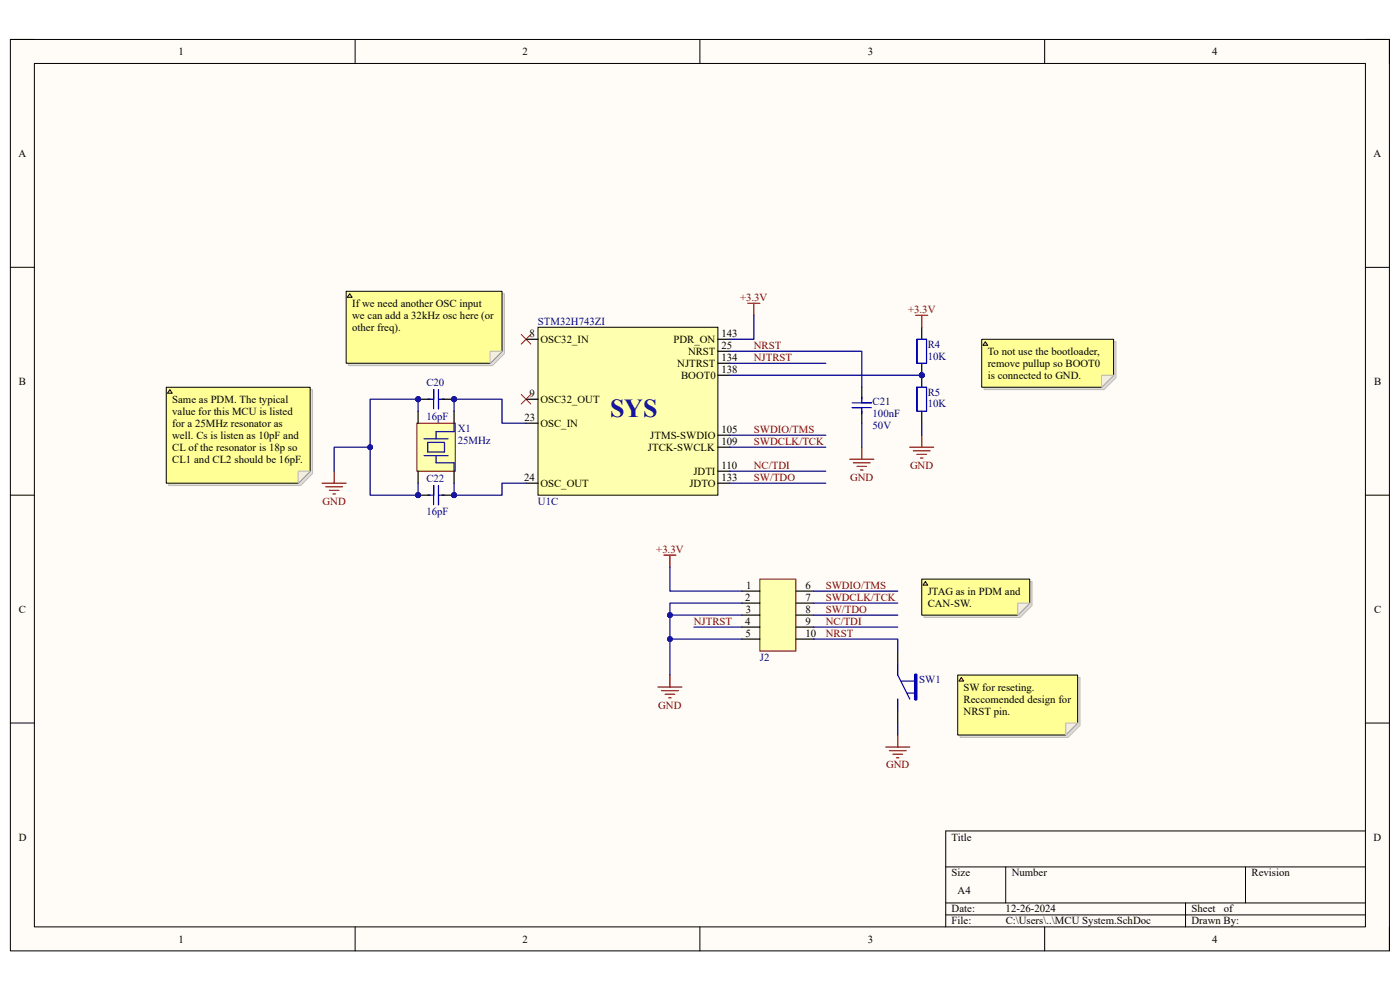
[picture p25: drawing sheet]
<svg xmlns="http://www.w3.org/2000/svg" width="297mm" height="210mm" viewBox="0 0 297 210" stroke-linecap="round" stroke-linejoin="round" font-family="sans-serif">
<defs><g id="words">
<text font-size="5.5" fill="#000080" x="129.4" y="88.6">SYS</text>
<g font-size="2.3">
<text x="37.9" y="11.7">1</text>
<text x="110.9" y="11.7">2</text>
<text x="184.1" y="11.7">3</text>
<text x="257.1" y="11.7">4</text>
<text x="3.9" y="33.3">A</text>
<text x="291.4" y="33.3">A</text>
<text x="74.7" y="65.1">If we need another OSC input</text>
<text x="74.7" y="67.6">we can add a 32kHz osc here (or</text>
<text x="74.7" y="70.2">other freq).</text>
<text x="112.4" y="71.5">8</text>
<text x="153.1" y="71.5">143</text>
<text x="114.6" y="72.7">OSC32_IN</text>
<text x="142.9" y="72.7">PDR_ON</text>
<text x="143.7" y="77.8">NJTRST</text>
<text x="146" y="75.3">NRST</text>
<text x="153.1" y="74">25</text>
<text x="153.1" y="76.5">134</text>
<text x="209.5" y="75.3">To not use the bootloader,</text>
<text x="209.5" y="77.8">remove pullup so BOOT0</text>
<text x="4" y="81.6">B</text>
<text x="144.5" y="80.3">BOOT0</text>
<text x="153.1" y="79.1">138</text>
<text x="209.5" y="80.3">is connected to GND.</text>
<text x="291.5" y="81.6">B</text>
<text x="36.5" y="85.4">Same as PDM. The typical</text>
<text x="36.5" y="88">value for this MCU is listed</text>
<text x="111.3" y="89.3">23</text>
<text x="112.3" y="84.2">9</text>
<text x="114.6" y="85.4">OSC32_OUT</text>
<text x="36.5" y="90.6">for a 25MHz resonator as</text>
<text x="36.5" y="93.1">well. Cs is listen as 10pF and</text>
<text x="36.5" y="95.6">CL of the resonator is 18p so</text>
<text x="114.6" y="90.6">OSC_IN</text>
<text x="137.5" y="95.6">JTCK-SWCLK</text>
<text x="138" y="93.1">JTMS-SWDIO</text>
<text x="153.1" y="91.8">105</text>
<text x="153.1" y="94.4">109</text>
<text x="36.5" y="98.2">CL1 and CL2 should be 16pF.</text>
<text x="111.2" y="102">24</text>
<text x="147.1" y="100.7">JDTI</text>
<text x="153.1" y="99.4">110</text>
<text x="153.1" y="102">133</text>
<text x="114.6" y="103.3">OSC_OUT</text>
<text x="146.3" y="103.3">JDTO</text>
<text x="158.3" y="124.9">1</text>
<text x="170.9" y="124.9">6</text>
<text x="4" y="130">C</text>
<text x="158.1" y="127.4">2</text>
<text x="158.2" y="130">3</text>
<text x="170.9" y="127.4">7</text>
<text x="170.9" y="130">8</text>
<text x="196.8" y="126.2">JTAG as in PDM and</text>
<text x="196.8" y="128.7">CAN-SW.</text>
<text x="291.5" y="130">C</text>
<text x="158.1" y="132.5">4</text>
<text x="158.2" y="135">5</text>
<text x="170.9" y="132.5">9</text>
<text x="170.9" y="135">10</text>
<text x="204.4" y="146.5">SW for reseting.</text>
<text x="204.4" y="149.1">Reccomended design for</text>
<text x="204.4" y="151.6">NRST pin.</text>
<text x="4" y="178.3">D</text>
<text x="201.9" y="178.3">Title</text>
<text x="291.4" y="178.3">D</text>
<text x="201.9" y="185.9">Size</text>
<text x="214.6" y="185.9">Number</text>
<text x="265.5" y="185.9">Revision</text>
<text x="203.2" y="189.7">A4</text>
<text x="201.9" y="193.5">Date:</text>
<text x="201.9" y="196.1">File:</text>
<text x="213.3" y="193.5">12-26-2024</text>
<text x="213.4" y="196.1">C:\Users\..\MCU System.SchDoc</text>
<text x="252.8" y="193.5">Sheet</text>
<text x="252.8" y="196.1">Drawn By:</text>
<text x="259.6" y="193.5">of</text>
<text x="37.9" y="199.9">1</text>
<text x="110.9" y="199.9">2</text>
<text x="184.1" y="199.9">3</text>
<text x="257.1" y="199.9">4</text>
</g>
<g font-size="2.3" fill="#800000">
<text x="157" y="63.8">+3.3V</text>
<text x="192.7" y="66.4">+3.3V</text>
<text x="159.9" y="74">NRST</text>
<text x="159.9" y="76.5">NJTRST</text>
<text x="159.9" y="91.8">SWDIO/TMS</text>
<text x="159.9" y="94.4">SWDCLK/TCK</text>
<text x="159.9" y="99.4">NC/TDI</text>
<text x="159.9" y="102">SW/TDO</text>
<text x="180.4" y="102">GND</text>
<text x="193.1" y="99.4">GND</text>
<text x="68.5" y="107.1">GND</text>
<text x="139.2" y="117.3">+3.3V</text>
<text x="175.2" y="124.9">SWDIO/TMS</text>
<text x="175.2" y="127.4">SWDCLK/TCK</text>
<text x="175.2" y="130">SW/TDO</text>
<text x="147.2" y="132.5">NJTRST</text>
<text x="175.2" y="132.5">NC/TDI</text>
<text x="175.2" y="135">NRST</text>
<text x="139.7" y="150.3">GND</text>
<text x="188" y="163">GND</text>
</g>
<g font-size="2.3" fill="#000080">
<text x="114.1" y="68.9">STM32H743ZI</text>
<text x="196.8" y="73.7">R4</text>
<text x="196.8" y="76.3">10K</text>
<text x="90.5" y="81.9">C20</text>
<text x="196.8" y="83.9">R5</text>
<text x="90.5" y="89">16pF</text>
<text x="185.1" y="85.9">C21</text>
<text x="185.1" y="88.5">100nF</text>
<text x="196.8" y="86.4">10K</text>
<text x="97.1" y="91.6">X1</text>
<text x="97.1" y="94.1">25MHz</text>
<text x="185.1" y="91.1">50V</text>
<text x="90.5" y="102.2">C22</text>
<text x="114.1" y="107.1">U1C</text>
<text x="90.5" y="109.3">16pF</text>
<text x="161.2" y="140.1">J2</text>
<text x="195" y="145">SW1</text>
</g>
</g></defs>
<path d="M2.2 8.4h292.6v193.3h-292.6z" fill-rule="evenodd" fill="#fffcf8"/>
<path d="M2.2 8.4h292.6v193.3h-292.6z" fill="none" stroke="#000" stroke-width=".21"/>
<path d="M7.3 13.5h282.4v183.1h-282.4z" fill-rule="evenodd" fill="#fffcf8"/>
<g fill="none" stroke="#000" stroke-width=".21">
<path d="M2.2 8.4h5.1M7.3 13.5h282.4v183.1h-282.4zM75.3 8.4v5.1M148.5 8.4v5.1M221.6 8.4v5.1M289.7 8.4h5.1v5.1M2.2 56.7h5.1M289.7 56.7h5.1M2.2 105h5.1M289.7 105.1h5.1M2.2 153.4h5.1M289.7 153.4h5.1"/>
<path d="M289.7 176.3h-89.1v20.3M75.3 196.6v5.1M148.5 196.6v5.1M200.6 183.9h89.1M200.6 191.5h89.1M200.6 194.1h89.1M213.4 183.9v7.6M221.6 196.6v5.1M251.5 191.5v5.1M264.2 183.9v7.6M294.8 196.6v5.1"/>
</g>
<path d="M158.7 64.3h2.5M159.9 64.3v2.6" fill="none" stroke="#800000" stroke-width=".25"/>
<circle cx="195.5" cy="79.6" r=".51" fill="#000080"/>
<circle cx="195.5" cy="79.6" r=".51" fill="none" stroke="#000080" stroke-width=".21"/>
<path d="M194.5 82.1h2.1v5.1h-2.1z" fill="none" stroke="#00f" stroke-width=".25"/>
<path d="M195.5 79.6v2.5M195.5 87.2v2.6" fill="none" stroke="#000" stroke-width=".25"/>
<circle cx="195.5" cy="79.6" r=".51" fill="#000080"/>
<circle cx="195.5" cy="79.6" r=".51" fill="none" stroke="#000080" stroke-width=".21"/>
<circle cx="195.5" cy="79.6" r=".51" fill="#000080"/>
<circle cx="195.5" cy="79.6" r=".51" fill="none" stroke="#000080" stroke-width=".21"/>
<path d="M194.5 72h2.1v5.1h-2.1z" fill="none" stroke="#00f" stroke-width=".25"/>
<path d="M195.5 77.1v2.5" fill="none" stroke="#000" stroke-width=".25"/>
<circle cx="195.5" cy="79.6" r=".51" fill="#000080"/>
<circle cx="195.5" cy="79.6" r=".51" fill="none" stroke="#000080" stroke-width=".21"/>
<path d="M195.5 69.4v2.6" fill="none" stroke="#000" stroke-width=".25"/>
<path d="M194.3 66.9h2.5M195.5 66.9v2.5M193 94.9h5.1M193.8 95.6h3.5M194.5 96.4h2.1M195.3 97.2h.5M195.5 92.3v2.6" fill="none" stroke="#800000" stroke-width=".25"/>
<path d="M88.4 89.8h8.2v10.2h-8.2z" fill-rule="evenodd" fill="#ffffb0"/>
<path d="M88.4 89.8h8.2v10.2h-8.2z" fill="none" stroke="#800000" stroke-width=".21"/>
<path d="M88.7 87.2v2.6M88.7 100v2.5M96.3 87.2v2.6M96.3 100v2.5" fill="none" stroke="#000" stroke-width=".25"/>
<path d="M90 93.1h5.1M90 96.7h5.1M90.7 93.9h3.6v2h-3.6zM92.5 96.7v1.5h3.8v1.8M96.3 89.8v1.8h-3.8v1.5" fill="none" stroke="#000080" stroke-width=".25"/>
<path d="M70.9 100v2.5M68.3 102.5h5.1M69.1 103.3h3.6M69.9 104h2M70.6 104.8h.5" fill="none" stroke="#800000" stroke-width=".25"/>
<circle cx="96.3" cy="84.7" r=".51" fill="#000080"/>
<circle cx="96.3" cy="84.7" r=".51" fill="none" stroke="#000080" stroke-width=".21"/>
<circle cx="88.7" cy="84.7" r=".51" fill="#000080"/>
<circle cx="88.7" cy="84.7" r=".51" fill="none" stroke="#000080" stroke-width=".21"/>
<path d="M90.7 84.7h1.3M92 82.7v4M93 84.7h1.3M93 82.7v4" fill="none" stroke="#00f" stroke-width=".25"/>
<path d="M93.8 84.7h2.5" fill="none" stroke="#000" stroke-width=".25"/>
<circle cx="96.3" cy="84.7" r=".51" fill="#000080"/>
<circle cx="96.3" cy="84.7" r=".51" fill="none" stroke="#000080" stroke-width=".21"/>
<path d="M88.7 84.7h2.5" fill="none" stroke="#000" stroke-width=".25"/>
<circle cx="88.7" cy="84.7" r=".51" fill="#000080"/>
<circle cx="88.7" cy="84.7" r=".51" fill="none" stroke="#000080" stroke-width=".21"/>
<circle cx="96.3" cy="105" r=".51" fill="#000080"/>
<circle cx="96.3" cy="105" r=".51" fill="none" stroke="#000080" stroke-width=".21"/>
<circle cx="88.7" cy="105" r=".51" fill="#000080"/>
<circle cx="88.7" cy="105" r=".51" fill="none" stroke="#000080" stroke-width=".21"/>
<path d="M90.7 105h1.3M92 103v4.1M93 105h1.3M93 103v4.1" fill="none" stroke="#00f" stroke-width=".25"/>
<path d="M93.8 105h2.5" fill="none" stroke="#000" stroke-width=".25"/>
<circle cx="96.3" cy="105" r=".51" fill="#000080"/>
<circle cx="96.3" cy="105" r=".51" fill="none" stroke="#000080" stroke-width=".21"/>
<path d="M88.7 105h2.5" fill="none" stroke="#000" stroke-width=".25"/>
<circle cx="88.7" cy="105" r=".51" fill="#000080"/>
<circle cx="88.7" cy="105" r=".51" fill="none" stroke="#000080" stroke-width=".21"/>
<path d="M110.6 71l2 2M112.6 71l-2 2M110.6 83.7l2 2M112.6 83.7l-2 2" fill="none" stroke="#f00" stroke-width=".21"/>
<path d="M161.2 122.9h7.6v15.2h-7.6z" fill-rule="evenodd" fill="#ffffb0"/>
<path d="M161.2 122.9h7.6v15.2h-7.6z" fill="none" stroke="#800000" stroke-width=".21"/>
<path d="M182.8 82.1v2.6M182.8 87.2v2.6M157.4 125.4h3.8M157.4 127.9h3.8M157.4 130.5h3.8M157.4 133h3.8M157.4 135.6h3.8M168.8 125.4h3.9M168.8 127.9h3.9M168.8 130.5h3.9M168.8 133h3.9M168.8 135.6h3.9" fill="none" stroke="#000" stroke-width=".25"/>
<path d="M180.3 97.4h5.1M181 98.2h3.6M181.8 98.9h2M182.6 99.7h.5M182.8 94.9v2.5M140.9 117.8h2.5M142.1 117.8v2.5M139.6 145.7h5.1M140.3 146.5h3.6M141.1 147.3h2M141.9 148h.5M142.1 143.2v2.5" fill="none" stroke="#800000" stroke-width=".25"/>
<path d="M180.8 86.5h4.1M180.8 85.5h4.1M182.8 84.2v1.3M182.8 86.5v1.2" fill="none" stroke="#00f" stroke-width=".25"/>
<path d="M114.1 69.4h38.2v35.6h-38.2z" fill-rule="evenodd" fill="#ffffb0"/>
<path d="M114.1 69.4h38.2v35.6h-38.2z" fill="none" stroke="#000" stroke-width=".21"/>
<g fill="none" stroke="#000" stroke-width=".25">
<path d="M111.6 72h2.5M152.3 72h2.5M152.3 74.5h2.5M152.3 77.1h2.5M152.3 79.6h2.5M111.6 84.7h2.5M111.6 89.8h2.5M152.3 92.3h2.5M152.3 94.9h2.5M152.3 100h2.5M111.6 102.5h2.5M152.3 102.5h2.5"/>
<path d="M190.5 138.1v2.6M190.5 150.8v2.6"/>
</g>
<path d="M190.5 140.7v2.5l2.5 5.1M190.5 148.3v2.5M191.2 144.5h3.1M192.5 147h1.8" fill="none" stroke="#00f" stroke-width=".25"/>
<path d="M194.3 143.2v5.1" fill="none" stroke="#00f" stroke-width=".76"/>
<path d="M187.9 158.5h5.1M188.7 159.2h3.5M189.4 160h2.1M190.5 155.9v2.6M190.2 160.8h.5" fill="none" stroke="#800000" stroke-width=".25"/>
<path d="M154.8 79.6h40.7M159.9 66.9v5.1h-5.1" fill="none" stroke="#000080" stroke-width=".25"/>
<circle cx="195.5" cy="79.6" r=".51" fill="#000080"/>
<circle cx="195.5" cy="79.6" r=".51" fill="none" stroke="#000080" stroke-width=".21"/>
<path d="M96.3 84.7v2.5M195.5 89.8v2.5" fill="none" stroke="#000080" stroke-width=".25"/>
<circle cx="96.3" cy="84.7" r=".51" fill="#000080"/>
<circle cx="96.3" cy="84.7" r=".51" fill="none" stroke="#000080" stroke-width=".21"/>
<path d="M88.7 84.7v2.5" fill="none" stroke="#000080" stroke-width=".25"/>
<circle cx="88.7" cy="84.7" r=".51" fill="#000080"/>
<circle cx="88.7" cy="84.7" r=".51" fill="none" stroke="#000080" stroke-width=".21"/>
<path d="M88.7 102.5v2.5" fill="none" stroke="#000080" stroke-width=".25"/>
<circle cx="88.7" cy="105" r=".51" fill="#000080"/>
<circle cx="88.7" cy="105" r=".51" fill="none" stroke="#000080" stroke-width=".21"/>
<path d="M96.3 102.5v2.5" fill="none" stroke="#000080" stroke-width=".25"/>
<circle cx="96.3" cy="105" r=".51" fill="#000080"/>
<circle cx="96.3" cy="105" r=".51" fill="none" stroke="#000080" stroke-width=".21"/>
<path d="M96.3 84.7h10.2v5.1h5.1" fill="none" stroke="#000080" stroke-width=".25"/>
<circle cx="96.3" cy="84.7" r=".51" fill="#000080"/>
<circle cx="96.3" cy="84.7" r=".51" fill="none" stroke="#000080" stroke-width=".21"/>
<path d="M111.6 102.5h-5.1v2.5h-10.2" fill="none" stroke="#000080" stroke-width=".25"/>
<circle cx="96.3" cy="105" r=".51" fill="#000080"/>
<circle cx="96.3" cy="105" r=".51" fill="none" stroke="#000080" stroke-width=".21"/>
<path d="M88.7 84.7h-10.2v10.2h-7.6v5.1" fill="none" stroke="#000080" stroke-width=".25"/>
<circle cx="88.7" cy="84.7" r=".51" fill="#000080"/>
<circle cx="88.7" cy="84.7" r=".51" fill="none" stroke="#000080" stroke-width=".21"/>
<circle cx="78.5" cy="94.9" r=".51" fill="#000080"/>
<circle cx="78.5" cy="94.9" r=".51" fill="none" stroke="#000080" stroke-width=".21"/>
<path d="M78.5 94.9v10.1h10.2" fill="none" stroke="#000080" stroke-width=".25"/>
<circle cx="88.7" cy="105" r=".51" fill="#000080"/>
<circle cx="88.7" cy="105" r=".51" fill="none" stroke="#000080" stroke-width=".21"/>
<circle cx="78.5" cy="94.9" r=".51" fill="#000080"/>
<circle cx="78.5" cy="94.9" r=".51" fill="none" stroke="#000080" stroke-width=".21"/>
<path d="M142.1 130.5h15.3" fill="none" stroke="#000080" stroke-width=".25"/>
<circle cx="142.1" cy="130.5" r=".51" fill="#000080"/>
<circle cx="142.1" cy="130.5" r=".51" fill="none" stroke="#000080" stroke-width=".21"/>
<path d="M154.8 77.1h20.4M154.8 92.3h20.4M154.8 94.9h20.4M154.8 100h20.4M154.8 102.5h20.4M142.1 120.3v5.1h15.3M142.1 135.6v7.6" fill="none" stroke="#000080" stroke-width=".25"/>
<circle cx="142.1" cy="135.6" r=".51" fill="#000080"/>
<circle cx="142.1" cy="135.6" r=".51" fill="none" stroke="#000080" stroke-width=".21"/>
<path d="M157.4 127.9h-15.3v7.7h15.3" fill="none" stroke="#000080" stroke-width=".25"/>
<circle cx="142.1" cy="130.5" r=".51" fill="#000080"/>
<circle cx="142.1" cy="130.5" r=".51" fill="none" stroke="#000080" stroke-width=".21"/>
<circle cx="142.1" cy="135.6" r=".51" fill="#000080"/>
<circle cx="142.1" cy="135.6" r=".51" fill="none" stroke="#000080" stroke-width=".21"/>
<path d="M154.8 74.5h28v7.6M182.8 89.8v5.1M147.2 133h10.2M172.7 135.6h17.8v2.5M172.7 133h17.8M172.7 125.4h17.8M172.7 127.9h17.8M172.7 130.5h17.8M190.5 153.4v2.5" fill="none" stroke="#000080" stroke-width=".25"/>
<path d="M208.8 72.5h28v7.6l-2.6 2.6h-25.4z" fill-rule="evenodd" fill="#e0ddd7"/>
<path d="M208.8 72.5h28v7.6l-2.6 2.6h-25.4z" fill="none" stroke="#bfbdba" stroke-width=".21"/>
<path d="M208.3 72h28v7.6l-2.6 2.5h-25.4z" fill-rule="evenodd" fill="#ffff96"/>
<path d="M208.3 72h28v7.6l-2.6 2.5h-25.4z" fill="none" stroke="#000" stroke-width=".21"/>
<path d="M233.7 79.6h2.6l-2.6 2.5z" fill="#f2f0d8"/>
<path d="M233.7 79.6h2.6l-2.6 2.5z" fill="none" stroke="#bfbdba" stroke-width=".21"/>
<path d="M209 72.5l.5 .7h-1z" fill="#ffcc78"/>
<path d="M209 72.5l.5 .7h-1z" fill="none" stroke="#300" stroke-width=".21"/>
<path d="M35.8 82.7h30.5v17.8l-2.5 2.5h-28z" fill-rule="evenodd" fill="#e0ddd7"/>
<path d="M35.8 82.7h30.5v17.8l-2.5 2.5h-28z" fill="none" stroke="#bfbdba" stroke-width=".21"/>
<path d="M35.3 82.1h30.5v17.9l-2.5 2.5h-28z" fill-rule="evenodd" fill="#ffff96"/>
<path d="M35.3 82.1h30.5v17.9l-2.5 2.5h-28z" fill="none" stroke="#000" stroke-width=".21"/>
<path d="M63.3 100h2.5l-2.5 2.5z" fill="#f2f0d8"/>
<path d="M63.3 100h2.5l-2.5 2.5z" fill="none" stroke="#bfbdba" stroke-width=".21"/>
<path d="M36 82.7l.5 .7h-1z" fill="#ffcc78"/>
<path d="M36 82.7l.5 .7h-1z" fill="none" stroke="#300" stroke-width=".21"/>
<path d="M196.1 123.4h22.9v5l-2.6 2.6h-20.3z" fill-rule="evenodd" fill="#e0ddd7"/>
<path d="M196.1 123.4h22.9v5l-2.6 2.6h-20.3z" fill="none" stroke="#bfbdba" stroke-width=".21"/>
<path d="M195.5 122.9h23v5l-2.6 2.6h-20.4z" fill-rule="evenodd" fill="#ffff96"/>
<path d="M195.5 122.9h23v5l-2.6 2.6h-20.4z" fill="none" stroke="#000" stroke-width=".21"/>
<path d="M215.9 127.9h2.6l-2.6 2.6z" fill="#f2f0d8"/>
<path d="M215.9 127.9h2.6l-2.6 2.6z" fill="none" stroke="#bfbdba" stroke-width=".21"/>
<path d="M196.3 123.4l.5 .7h-1z" fill="#ffcc78"/>
<path d="M196.3 123.4l.5 .7h-1z" fill="none" stroke="#300" stroke-width=".21"/>
<path d="M73.9 62.3h33.1v12.7l-2.5 2.6h-30.6z" fill-rule="evenodd" fill="#e0ddd7"/>
<path d="M73.9 62.3h33.1v12.7l-2.5 2.6h-30.6z" fill="none" stroke="#bfbdba" stroke-width=".21"/>
<path d="M73.4 61.8h33.1v12.7l-2.5 2.6h-30.6z" fill-rule="evenodd" fill="#ffff96"/>
<path d="M73.4 61.8h33.1v12.7l-2.5 2.6h-30.6z" fill="none" stroke="#000" stroke-width=".21"/>
<path d="M104 74.5h2.5l-2.5 2.6z" fill="#f2f0d8"/>
<path d="M104 74.5h2.5l-2.5 2.6z" fill="none" stroke="#bfbdba" stroke-width=".21"/>
<path d="M74.2 62.3l.5 .8h-1z" fill="#ffcc78"/>
<path d="M74.2 62.3l.5 .8h-1z" fill="none" stroke="#300" stroke-width=".21"/>
<path d="M203.7 143.7h25.4v10.2l-2.5 2.5h-22.9z" fill-rule="evenodd" fill="#e0ddd7"/>
<path d="M203.7 143.7h25.4v10.2l-2.5 2.5h-22.9z" fill="none" stroke="#bfbdba" stroke-width=".21"/>
<path d="M203.2 143.2h25.4v10.2l-2.5 2.5h-22.9z" fill-rule="evenodd" fill="#ffff96"/>
<path d="M203.2 143.2h25.4v10.2l-2.5 2.5h-22.9z" fill="none" stroke="#000" stroke-width=".21"/>
<path d="M226.1 153.4h2.5l-2.5 2.5z" fill="#f2f0d8"/>
<path d="M226.1 153.4h2.5l-2.5 2.5z" fill="none" stroke="#bfbdba" stroke-width=".21"/>
<path d="M203.9 143.7l.5 .8h-1z" fill="#ffcc78"/>
<path d="M203.9 143.7l.5 .8h-1z" fill="none" stroke="#300" stroke-width=".21"/>
<use href="#words"/>
</svg>
